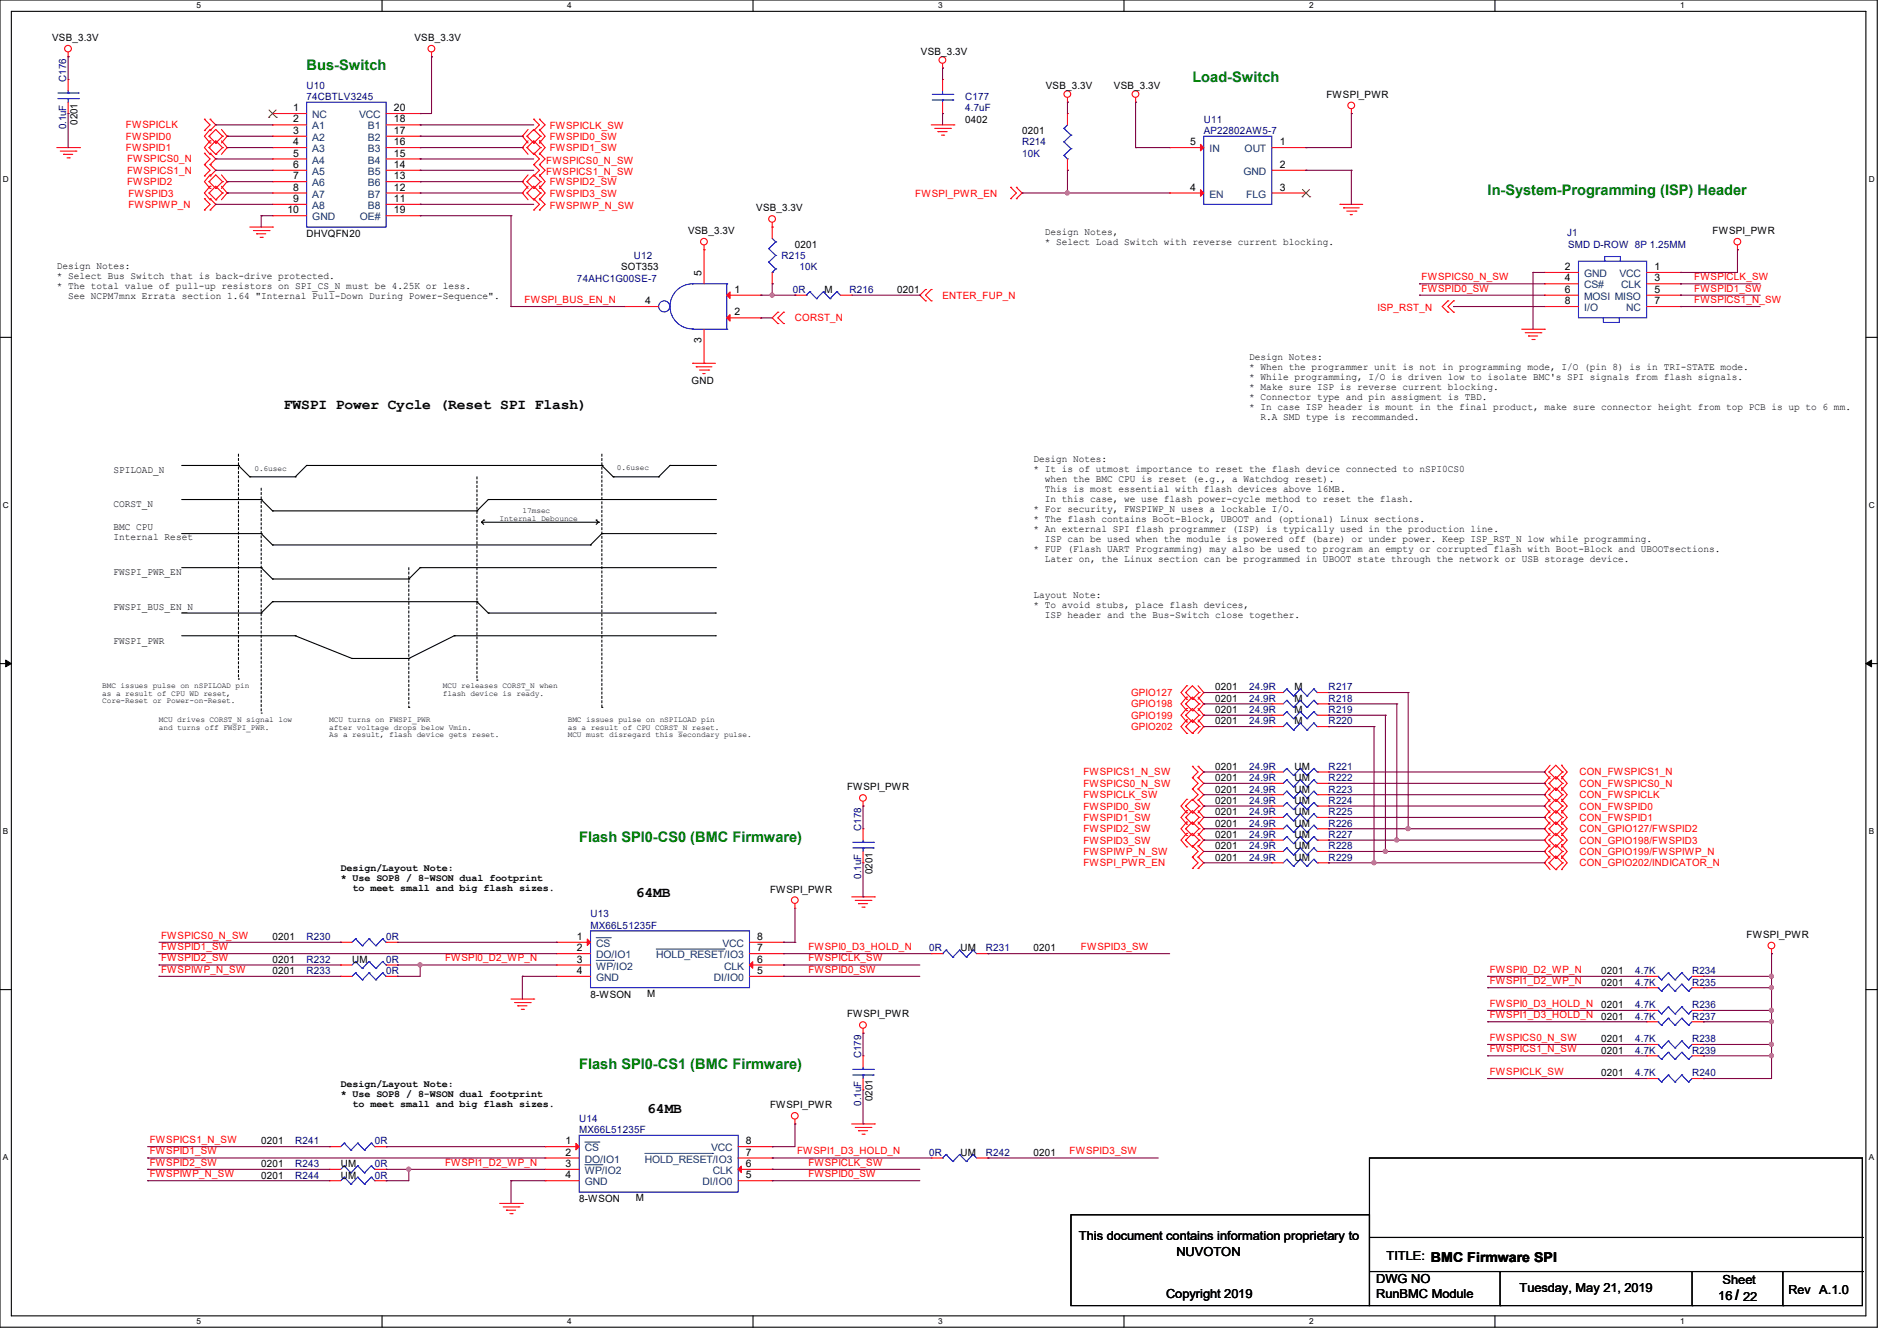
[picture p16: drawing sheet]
<svg xmlns="http://www.w3.org/2000/svg" width="297mm" height="210mm" viewBox="0 0 297 210" stroke-linecap="round" stroke-linejoin="round" font-family="sans-serif">
<defs><g id="words">
<g font-size="2.3" fill="#008000">
<text x="48" y="11">Bus-Switch</text>
<text x="186.7" y="12.8">Load-Switch</text>
<text x="232.9" y="30.6">In-System-Programming (ISP) Header</text>
<text x="90.7" y="131.9">Flash SPI0-CS0 (BMC Firmware)</text>
<text x="90.7" y="167.5">Flash SPI0-CS1 (BMC Firmware)</text>
</g>
<g font-size="2.3">
<text x="44.4" y="64.1">FWSPI Power Cycle (Reset SPI Flash)</text>
<text x="99.6" y="140.5">64MB</text>
<text x="101.3" y="174.3">64MB</text>
<text x="271.7" y="203.6">/</text>
</g>
<g font-size="1.9">
<text x="168.9" y="194.1">This document contains information proprietary to</text>
<text x="184.2" y="196.6">NUVOTON</text>
<text x="217.1" y="197.4">TITLE: BMC Firmware SPI</text>
<text x="182.6" y="203.2">Copyright 2019</text>
<text x="215.5" y="200.9">DWG NO</text>
<text x="215.5" y="203.2">RunBMC Module</text>
<text x="237.9" y="202.4">Tuesday, May 21, 2019</text>
<text x="269" y="203.6">16</text>
<text x="269.7" y="201.1">Sheet</text>
<text x="272.9" y="203.8">22</text>
<text x="280" y="202.7">Rev A.1.0</text>
</g>
<g font-size="1.6">
<text x="8.2" y="6.4">VSB_3.3V</text>
<text x="64.9" y="6.4">VSB_3.3V</text>
<text x="144.2" y="8.6">VSB_3.3V</text>
<text x="45.9" y="17.4">1</text>
<text x="61.7" y="17.4">20</text>
<text x="163.7" y="13.9">VSB_3.3V</text>
<text x="174.4" y="13.9">VSB_3.3V</text>
<text x="207.7" y="15.3">FWSPI_PWR</text>
<text x="12.1" y="19.6" transform="rotate(-90 12.1 19.6)">0201</text>
<text x="45.9" y="19.2">2</text>
<text x="45.9" y="21">3</text>
<text x="45.9" y="22.7">4</text>
<text x="61.7" y="19.2">18</text>
<text x="61.7" y="21">17</text>
<text x="61.7" y="22.7">16</text>
<text x="151.1" y="19.2">0402</text>
<text x="160" y="21">0201</text>
<text x="186.3" y="22.7">5</text>
<text x="200.4" y="22.7">1</text>
<text x="45.9" y="24.5">5</text>
<text x="45.9" y="26.3">6</text>
<text x="45.9" y="28.1">7</text>
<text x="45.9" y="29.8">8</text>
<text x="61.7" y="24.5">15</text>
<text x="61.7" y="26.3">14</text>
<text x="61.7" y="28.1">13</text>
<text x="61.7" y="29.8">12</text>
<text x="186.3" y="29.8">4</text>
<text x="200.4" y="26.3">2</text>
<text x="200.4" y="29.8">3</text>
<text x="45" y="33.4">10</text>
<text x="45.9" y="31.6">9</text>
<text x="61.7" y="31.6">11</text>
<text x="61.7" y="33.4">19</text>
<text x="118.4" y="33.1">VSB_3.3V</text>
<text x="48" y="37.2">DHVQFN20</text>
<text x="107.7" y="36.7">VSB_3.3V</text>
<text x="124.5" y="38.8">0201</text>
<text x="163.6" y="36.8">Design Notes,</text>
<text x="163.6" y="38.4">* Select Load Switch with reverse current blocking.</text>
<text x="268.1" y="36.7">FWSPI_PWR</text>
<text x="8.9" y="42.1">Design Notes:</text>
<text x="8.9" y="43.7">* Select Bus Switch that is back-drive protected.</text>
<text x="8.9" y="45.3">* The total value of pull-up resistors on SPI_CS_N must be 4.25K or less.</text>
<text x="10.7" y="46.8">See NCPM7mnx Errata section 1.64 &quot;Internal Pull-Down During Power-Sequence&quot;.</text>
<text x="97.2" y="42.3">SOT353</text>
<text x="101" y="47.6">4</text>
<text x="109.9" y="43.2" transform="rotate(-90 109.9 43.2)">5</text>
<text x="115" y="45.8">1</text>
<text x="129.1" y="45.9">M</text>
<text x="140.5" y="45.9">0201</text>
<text x="245" y="42.3">2</text>
<text x="245" y="44.1">4</text>
<text x="245" y="45.8">6</text>
<text x="245" y="47.6">8</text>
<text x="259" y="42.3">1</text>
<text x="259" y="44.1">3</text>
<text x="259" y="45.8">5</text>
<text x="259" y="47.6">7</text>
<text x="109.9" y="53.7" transform="rotate(-90 109.9 53.7)">3</text>
<text x="115" y="49.4">2</text>
<text x="195.6" y="56.3">Design Notes:</text>
<text x="195.6" y="57.9">* When the programmer unit is not in programming mode, I/O (pin 8) is in TRI-STATE mode.</text>
<text x="195.6" y="59.5">* While programming, I/O is driven low to isolate BMC's SPI signals from flash signals.</text>
<text x="108.3" y="60.1">GND</text>
<text x="195.6" y="61">* Make sure ISP is reverse current blocking.</text>
<text x="195.6" y="62.6">* Connector type and pin assigment is TBD.</text>
<text x="195.6" y="64.2">* In case ISP header is mount in the final product, make sure connector height from top PCB is up to 6 mm.</text>
<text x="197.4" y="65.7">R.A SMD type is recommanded.</text>
<text x="17.8" y="74.1">SPILOAD_N</text>
<text x="161.8" y="72.3">Design Notes:</text>
<text x="161.8" y="73.9">* It is of utmost importance to reset the flash device connected to nSPI0CS0</text>
<text x="163.6" y="75.5">when the BMC CPU is reset (e.g., a Watchdog reset).</text>
<text x="163.6" y="77">This is most essential with flash devices above 16MB.</text>
<text x="17.8" y="83">BMC CPU</text>
<text x="17.8" y="79.5">CORST_N</text>
<text x="161.8" y="80.2">* For security, FWSPIWP_N uses a lockable I/O.</text>
<text x="161.8" y="81.7">* The flash contains Boot-Block, UBOOT and (optional) Linux sections.</text>
<text x="161.8" y="83.3">* An external SPI flash programmer (ISP) is typically used in the production line.</text>
<text x="163.6" y="78.6">In this case, we use flash power-cycle method to reset the flash.</text>
<text x="17.8" y="84.6">Internal Reset</text>
<text x="161.8" y="86.4">* FUP (Flash UART Programming) may also be used to program an empty or corrupted flash with Boot-Block and UBOOTsections.</text>
<text x="163.6" y="84.9">ISP can be used when the module is powered off (bare) or under power. Keep ISP_RST_N low while programming.</text>
<text x="163.6" y="88">Later on, the Linux section can be programmed in UBOOT state through the network or USB storage device.</text>
<text x="17.8" y="90.1">FWSPI_PWR_EN</text>
<text x="17.8" y="95.5">FWSPI_BUS_EN_N</text>
<text x="161.8" y="93.7">Layout Note:</text>
<text x="161.8" y="95.2">* To avoid stubs, place flash devices,</text>
<text x="17.8" y="100.8">FWSPI_PWR</text>
<text x="163.6" y="96.8">ISP header and the Bus-Switch close together.</text>
<text x="190.2" y="111.7">0201</text>
<text x="190.2" y="113.5">0201</text>
<text x="190.2" y="108.1">0201</text>
<text x="190.2" y="109.9">0201</text>
<text x="202.7" y="111.7">M</text>
<text x="202.7" y="113.5">M</text>
<text x="202.7" y="108.1">M</text>
<text x="202.7" y="109.9">M</text>
<text x="132.6" y="123.8">FWSPI_PWR</text>
<text x="190.2" y="120.6">0201</text>
<text x="190.2" y="122.3">0201</text>
<text x="190.2" y="124.1">0201</text>
<text x="190.2" y="125.9">0201</text>
<text x="202.7" y="120.6">UM</text>
<text x="202.7" y="122.3">UM</text>
<text x="202.7" y="124.1">UM</text>
<text x="202.7" y="125.9">UM</text>
<text x="190.2" y="127.7">0201</text>
<text x="190.2" y="129.5">0201</text>
<text x="190.2" y="131.2">0201</text>
<text x="202.7" y="127.7">UM</text>
<text x="202.7" y="129.5">UM</text>
<text x="202.7" y="131.2">UM</text>
<text x="53.3" y="136.4">Design/Layout Note:</text>
<text x="53.3" y="138">* Use SOP8 / 8-WSON dual footprint</text>
<text x="136.6" y="136.9" transform="rotate(-90 136.6 136.9)">0201</text>
<text x="190.2" y="134.8">0201</text>
<text x="190.2" y="133">0201</text>
<text x="202.7" y="134.8">UM</text>
<text x="202.7" y="133">UM</text>
<text x="55.2" y="139.5">to meet small and big flash sizes.</text>
<text x="120.6" y="139.8">FWSPI_PWR</text>
<text x="42.7" y="147.2">0201</text>
<text x="90.3" y="147.2">1</text>
<text x="90.3" y="149">2</text>
<text x="118.6" y="149">7</text>
<text x="118.6" y="147.2">8</text>
<text x="150.4" y="149">UM</text>
<text x="161.8" y="149">0201</text>
<text x="273.5" y="146.9">FWSPI_PWR</text>
<text x="42.7" y="152.6">0201</text>
<text x="42.7" y="150.8">0201</text>
<text x="55.1" y="150.8">UM</text>
<text x="90.3" y="150.8">3</text>
<text x="90.3" y="152.5">4</text>
<text x="118.6" y="152.5">5</text>
<text x="118.6" y="150.8">6</text>
<text x="250.7" y="154.3">0201</text>
<text x="250.7" y="152.6">0201</text>
<text x="92.5" y="156.3">8-WSON</text>
<text x="101.3" y="156.1">M</text>
<text x="132.6" y="159.3">FWSPI_PWR</text>
<text x="250.7" y="159.7">0201</text>
<text x="250.7" y="157.9">0201</text>
<text x="250.7" y="165">0201</text>
<text x="250.7" y="163.2">0201</text>
<text x="53.3" y="170.2">Design/Layout Note:</text>
<text x="53.3" y="171.7">* Use SOP8 / 8-WSON dual footprint</text>
<text x="55.2" y="173.3">to meet small and big flash sizes.</text>
<text x="120.6" y="173.6">FWSPI_PWR</text>
<text x="136.6" y="172.5" transform="rotate(-90 136.6 172.5)">0201</text>
<text x="250.7" y="168.6">0201</text>
<text x="40.9" y="179.2">0201</text>
<text x="88.6" y="179.2">1</text>
<text x="116.8" y="179.2">8</text>
<text x="40.9" y="182.8">0201</text>
<text x="40.9" y="184.6">0201</text>
<text x="53.3" y="182.8">UM</text>
<text x="53.3" y="184.6">UM</text>
<text x="88.6" y="181">2</text>
<text x="88.6" y="182.8">3</text>
<text x="88.6" y="184.5">4</text>
<text x="116.8" y="184.5">5</text>
<text x="116.8" y="182.8">6</text>
<text x="116.8" y="181">7</text>
<text x="150.4" y="181">UM</text>
<text x="161.8" y="181">0201</text>
<text x="90.7" y="188.3">8-WSON</text>
<text x="99.6" y="188.1">M</text>
</g>
<g font-size="1.6" fill="#000080">
<text x="10.4" y="12.8" transform="rotate(-90 10.4 12.8)">C176</text>
<text x="48" y="13.9">U10</text>
<text x="48" y="15.7">74CBTLV3245</text>
<text x="151.1" y="15.7">C177</text>
<text x="151.1" y="17.4">4.7uF</text>
<text x="10.4" y="20.3" transform="rotate(-90 10.4 20.3)">0.1uF</text>
<text x="160" y="22.8">R214</text>
<text x="188.5" y="19.2">U11</text>
<text x="188.5" y="21">AP22802AW5-7</text>
<text x="160" y="24.6">10K</text>
<text x="99.2" y="40.6">U12</text>
<text x="122.3" y="40.6">R215</text>
<text x="245.4" y="37">J1</text>
<text x="245.5" y="38.8">SMD D-ROW 8P 1.25MM</text>
<text x="90.3" y="44.1">74AHC1G00SE-7</text>
<text x="124.1" y="45.9">0R</text>
<text x="125.2" y="42.3">10K</text>
<text x="133" y="45.9">R216</text>
<text x="195.6" y="111.7">24.9R</text>
<text x="195.6" y="113.5">24.9R</text>
<text x="195.6" y="108.1">24.9R</text>
<text x="195.6" y="109.9">24.9R</text>
<text x="208" y="111.7">R219</text>
<text x="208" y="113.5">R220</text>
<text x="208" y="108.1">R217</text>
<text x="208" y="109.9">R218</text>
<text x="195.6" y="120.6">24.9R</text>
<text x="195.6" y="122.3">24.9R</text>
<text x="195.6" y="124.1">24.9R</text>
<text x="195.6" y="125.9">24.9R</text>
<text x="208" y="120.6">R221</text>
<text x="208" y="122.3">R222</text>
<text x="208" y="124.1">R223</text>
<text x="208" y="125.9">R224</text>
<text x="134.8" y="130.1" transform="rotate(-90 134.8 130.1)">C178</text>
<text x="195.6" y="127.7">24.9R</text>
<text x="195.6" y="129.5">24.9R</text>
<text x="195.6" y="131.2">24.9R</text>
<text x="208" y="127.7">R225</text>
<text x="208" y="129.5">R226</text>
<text x="208" y="131.2">R227</text>
<text x="134.8" y="137.6" transform="rotate(-90 134.8 137.6)">0.1uF</text>
<text x="195.6" y="134.8">24.9R</text>
<text x="195.6" y="133">24.9R</text>
<text x="208" y="134.8">R229</text>
<text x="208" y="133">R228</text>
<text x="92.5" y="143.7">U13</text>
<text x="48" y="147.2">R230</text>
<text x="60.5" y="147.2">0R</text>
<text x="92.5" y="145.5">MX66L51235F</text>
<text x="145.5" y="149">0R</text>
<text x="154.3" y="149">R231</text>
<text x="48" y="152.6">R233</text>
<text x="48" y="150.8">R232</text>
<text x="60.5" y="152.6">0R</text>
<text x="60.5" y="150.8">0R</text>
<text x="256" y="154.3">4.7K</text>
<text x="256" y="152.6">4.7K</text>
<text x="264.9" y="154.3">R235</text>
<text x="264.9" y="152.6">R234</text>
<text x="256" y="159.7">4.7K</text>
<text x="256" y="157.9">4.7K</text>
<text x="264.9" y="159.7">R237</text>
<text x="264.9" y="157.9">R236</text>
<text x="134.8" y="165.7" transform="rotate(-90 134.8 165.7)">C179</text>
<text x="256" y="165">4.7K</text>
<text x="256" y="163.2">4.7K</text>
<text x="264.9" y="165">R239</text>
<text x="264.9" y="163.2">R238</text>
<text x="134.8" y="173.2" transform="rotate(-90 134.8 173.2)">0.1uF</text>
<text x="256" y="168.6">4.7K</text>
<text x="264.9" y="168.6">R240</text>
<text x="46.2" y="179.2">R241</text>
<text x="58.7" y="179.2">0R</text>
<text x="90.7" y="175.7">U14</text>
<text x="90.7" y="177.5">MX66L51235F</text>
<text x="46.2" y="182.8">R243</text>
<text x="46.2" y="184.6">R244</text>
<text x="58.7" y="182.8">0R</text>
<text x="58.7" y="184.6">0R</text>
<text x="145.5" y="181">0R</text>
<text x="154.3" y="181">R242</text>
</g>
<g font-size="1.6" fill="#f00">
<text x="19.7" y="21.9">FWSPID0</text>
<text x="19.7" y="23.7">FWSPID1</text>
<text x="19.7" y="20.1">FWSPICLK</text>
<text x="86.1" y="20.3">FWSPICLK_SW</text>
<text x="86.1" y="21.9">FWSPID0_SW</text>
<text x="86.1" y="23.7">FWSPID1_SW</text>
<text x="19.9" y="29">FWSPID2</text>
<text x="19.9" y="25.4">FWSPICS0_N</text>
<text x="19.9" y="27.2">FWSPICS1_N</text>
<text x="85.5" y="25.6">FWSPICS0_N_SW</text>
<text x="85.5" y="27.4">FWSPICS1_N_SW</text>
<text x="86.1" y="29">FWSPID2_SW</text>
<text x="20.1" y="32.6">FWSPIWP_N</text>
<text x="20.1" y="30.8">FWSPID3</text>
<text x="86.1" y="30.8">FWSPID3_SW</text>
<text x="86.1" y="32.7">FWSPIWP_N_SW</text>
<text x="143.3" y="30.8">FWSPI_PWR_EN</text>
<text x="82.1" y="47.5">FWSPI_BUS_EN_N</text>
<text x="147.6" y="46.8">ENTER_FUP_N</text>
<text x="222.6" y="43.9">FWSPICS0_N_SW</text>
<text x="222.6" y="45.7">FWSPID0_SW</text>
<text x="265.3" y="45.7">FWSPID1_SW</text>
<text x="265.3" y="43.9">FWSPICLK_SW</text>
<text x="265.3" y="47.5">FWSPICS1_N_SW</text>
<text x="124.5" y="50.3">CORST_N</text>
<text x="215.7" y="48.7">ISP_RST_N</text>
<text x="177.1" y="109">GPIO127</text>
<text x="177.1" y="112.6">GPIO199</text>
<text x="177.1" y="110.8">GPIO198</text>
<text x="177.1" y="114.3">GPIO202</text>
<text x="169.6" y="123.2">FWSPICS0_N_SW</text>
<text x="169.6" y="121.5">FWSPICS1_N_SW</text>
<text x="169.6" y="125">FWSPICLK_SW</text>
<text x="247.3" y="125">CON_FWSPICLK</text>
<text x="247.3" y="123.2">CON_FWSPICS0_N</text>
<text x="247.3" y="121.5">CON_FWSPICS1_N</text>
<text x="169.6" y="128.6">FWSPID1_SW</text>
<text x="169.6" y="126.8">FWSPID0_SW</text>
<text x="169.6" y="130.3">FWSPID2_SW</text>
<text x="247.3" y="130.3">CON_GPIO127/FWSPID2</text>
<text x="247.3" y="128.6">CON_FWSPID1</text>
<text x="247.3" y="126.8">CON_FWSPID0</text>
<text x="169.6" y="132.1">FWSPID3_SW</text>
<text x="169.6" y="133.9">FWSPIWP_N_SW</text>
<text x="169.6" y="135.7">FWSPI_PWR_EN</text>
<text x="247.3" y="133.9">CON_GPIO199/FWSPIWP_N</text>
<text x="247.3" y="132.1">CON_GPIO198/FWSPID3</text>
<text x="247.3" y="135.7">CON_GPIO202/INDICATOR_N</text>
<text x="25.2" y="147">FWSPICS0_N_SW</text>
<text x="25.2" y="148.8">FWSPID1_SW</text>
<text x="126.6" y="148.8">FWSPI0_D3_HOLD_N</text>
<text x="169.2" y="148.8">FWSPID3_SW</text>
<text x="25.2" y="150.6">FWSPID2_SW</text>
<text x="25.2" y="152.4">FWSPIWP_N_SW</text>
<text x="69.7" y="150.6">FWSPI0_D2_WP_N</text>
<text x="126.6" y="152.4">FWSPID0_SW</text>
<text x="126.6" y="150.6">FWSPICLK_SW</text>
<text x="233.3" y="154.1">FWSPI1_D2_WP_N</text>
<text x="233.3" y="152.4">FWSPI0_D2_WP_N</text>
<text x="233.3" y="159.5">FWSPI1_D3_HOLD_N</text>
<text x="233.3" y="157.7">FWSPI0_D3_HOLD_N</text>
<text x="233.3" y="163">FWSPICS0_N_SW</text>
<text x="233.3" y="164.8">FWSPICS1_N_SW</text>
<text x="233.3" y="168.4">FWSPICLK_SW</text>
<text x="23.5" y="179">FWSPICS1_N_SW</text>
<text x="23.5" y="180.8">FWSPID1_SW</text>
<text x="23.5" y="182.6">FWSPID2_SW</text>
<text x="23.5" y="184.4">FWSPIWP_N_SW</text>
<text x="69.7" y="182.6">FWSPI1_D2_WP_N</text>
<text x="124.8" y="180.8">FWSPI1_D3_HOLD_N</text>
<text x="126.6" y="184.4">FWSPID0_SW</text>
<text x="126.6" y="182.6">FWSPICLK_SW</text>
<text x="167.5" y="180.8">FWSPID3_SW</text>
</g>
<g font-size="1.6" fill="#004080">
<text x="48.9" y="18.5">NC</text>
<text x="48.9" y="20.3">A1</text>
<text x="48.9" y="22.1">A2</text>
<text x="48.9" y="23.8">A3</text>
<text x="56.2" y="18.5">VCC</text>
<text x="57.6" y="20.3">B1</text>
<text x="57.6" y="22.1">B2</text>
<text x="57.6" y="23.8">B3</text>
<text x="189.4" y="23.8">IN</text>
<text x="194.9" y="23.8">OUT</text>
<text x="48.9" y="25.6">A4</text>
<text x="48.9" y="27.4">A5</text>
<text x="48.9" y="29.2">A6</text>
<text x="57.6" y="25.6">B4</text>
<text x="57.6" y="27.4">B5</text>
<text x="57.6" y="29.2">B6</text>
<text x="194.7" y="27.4">GND</text>
<text x="48.9" y="30.9">A7</text>
<text x="48.9" y="32.7">A8</text>
<text x="48.9" y="34.5">GND</text>
<text x="56.3" y="34.5">OE#</text>
<text x="57.6" y="30.9">B7</text>
<text x="57.6" y="32.7">B8</text>
<text x="189.4" y="30.9">EN</text>
<text x="195.1" y="30.9">FLG</text>
<text x="248" y="43.4">GND</text>
<text x="248" y="45.2">CS#</text>
<text x="248" y="46.9">MOSI MISO</text>
<text x="253.6" y="43.4">VCC</text>
<text x="253.8" y="45.2">CLK</text>
<text x="248" y="48.7">I/O</text>
<text x="254.6" y="48.7">NC</text>
<text x="93.3" y="148.3">CS</text>
<text x="113.1" y="148.3">VCC</text>
<text x="93.3" y="150.1">DO/IO1</text>
<text x="93.3" y="151.9">WP/IO2</text>
<text x="93.3" y="153.6">GND</text>
<text x="102.7" y="150.1">HOLD_RESET/IO3</text>
<text x="111.8" y="153.6">DI/IO0</text>
<text x="113.4" y="151.9">CLK</text>
<text x="91.6" y="180.3">CS</text>
<text x="91.6" y="182.1">DO/IO1</text>
<text x="91.6" y="183.9">WP/IO2</text>
<text x="91.6" y="185.6">GND</text>
<text x="101" y="182.1">HOLD_RESET/IO3</text>
<text x="110" y="185.6">DI/IO0</text>
<text x="111.3" y="180.3">VCC</text>
<text x="111.6" y="183.9">CLK</text>
</g>
<g font-size="1.3">
<text x="30.8" y="1.3">5</text>
<text x="88.8" y="1.3">4</text>
<text x="146.9" y="1.3">3</text>
<text x="205" y="1.3">2</text>
<text x="263.1" y="1.3">1</text>
<text x=".5" y="28.4">D</text>
<text x="292.6" y="28.4">D</text>
<text x=".5" y="79.5">C</text>
<text x="292.6" y="79.5">C</text>
<text x=".5" y="130.6">B</text>
<text x="292.6" y="130.6">B</text>
<text x=".5" y="181.7">A</text>
<text x="292.6" y="181.7">A</text>
<text x="30.8" y="207.4">5</text>
<text x="88.8" y="207.4">4</text>
<text x="146.9" y="207.4">3</text>
<text x="205" y="207.4">2</text>
<text x="263.1" y="207.4">1</text>
</g>
<g font-size="1.2">
<text x="39.8" y="73.7">0.6usec</text>
<text x="96.6" y="73.6">0.6usec</text>
<text x="78.2" y="81.5">Internal Debounce</text>
<text x="81.8" y="80.3">17msec</text>
<text x="16" y="107.7">BMC issues pulse on nSPILOAD pin</text>
<text x="69.3" y="107.7">MCU releases CORST_N when</text>
<text x="16" y="108.9">as a result of CPU WD reset,</text>
<text x="16" y="110.2">Core-Reset or Power-on-Reset.</text>
<text x="24.9" y="113">MCU drives CORST_N signal low</text>
<text x="51.6" y="113">MCU turns on FWSPI_PWR</text>
<text x="69.3" y="108.9">flash device is ready.</text>
<text x="88.9" y="113">BMC issues pulse on nSPILOAD pin</text>
<text x="24.9" y="114.3">and turns off FWSPI_PWR.</text>
<text x="51.6" y="114.3">after voltage drops below Vmin.</text>
<text x="51.6" y="115.5">As a result, flash device gets reset.</text>
<text x="88.9" y="114.3">as a result of CPU CORST_N reset.</text>
<text x="88.9" y="115.5">MCU must disregard this secondary pulse.</text>
</g>
</g></defs>
<path d="M0 0h293.9v207.9h-293.9zM1.8 1.8h290.3v204.3h-290.3z" fill="none" stroke="#000" stroke-width=".17"/>
<g fill="#fff">
<path d="M30.8 .2h.7v1.4h-.7z"/>
<path d="M30.8 206.2h.7v1.4h-.7z"/>
</g>
<path d="M59.8 0v1.8M59.8 206.1v1.8" fill="none" stroke="#000" stroke-width=".17"/>
<g fill="#fff">
<path d="M88.8 .2h.7v1.4h-.7z"/>
<path d="M88.8 206.2h.7v1.4h-.7z"/>
</g>
<path d="M117.9 0v1.8M117.9 206.1v1.8" fill="none" stroke="#000" stroke-width=".17"/>
<g fill="#fff">
<path d="M146.9 .2h.7v1.4h-.7z"/>
<path d="M146.9 206.2h.7v1.4h-.7z"/>
</g>
<path d="M176 0v1.8M176 206.1v1.8" fill="none" stroke="#000" stroke-width=".17"/>
<g fill="#fff">
<path d="M205 .2h.7v1.4h-.7z"/>
<path d="M205 206.2h.7v1.4h-.7z"/>
</g>
<path d="M234.1 0v1.8M234.1 206.1v1.8" fill="none" stroke="#000" stroke-width=".17"/>
<g fill="#fff">
<path d="M263.1 .2h.6v1.4h-.6z"/>
<path d="M263.1 206.2h.6v1.4h-.6z"/>
<path d="M.5 27.3h.9v1.4h-.9z"/>
<path d="M292.6 27.3h.9v1.4h-.9z"/>
<path d="M.5 78.4h.9v1.4h-.9z"/>
<path d="M292.6 78.4h.9v1.4h-.9z"/>
</g>
<path d="M0 52.8h1.8M292.1 52.8h1.8" fill="none" stroke="#000" stroke-width=".17"/>
<g fill="#fff">
<path d="M.5 129.5h.8v1.4h-.8z"/>
<path d="M292.6 129.5h.8v1.4h-.8z"/>
</g>
<path d="M0 103.9h1.8M292.1 103.9h1.8" fill="none" stroke="#000" stroke-width=".17"/>
<path d="M.9 103.4l.9 .5-.9 .5zM292.1 103.9l.9-.5v1z" fill="#000" stroke="#000" stroke-width=".16"/>
<g fill="#fff">
<path d="M.5 180.5h.8v1.4h-.8z"/>
<path d="M292.6 180.5h.8v1.4h-.8z"/>
</g>
<g fill="none" stroke="#000" stroke-width=".17">
<path d="M28.4 72.9h8.9M28.4 78.2h12.5M37.3 72.9h.1M37.3 72.9l1.8 1.8M39.1 74.7h.1M39.1 74.7h7.1M40.9 78.2h.1M40.9 78.2l1.8 1.8M46.2 74.7h.1M48 72.9h.1M48 72.9h46.2M48 72.9l-1.8 1.8"/>
<path d="M76.5 78.2h.1M76.5 78.2h35.5M76.5 78.2l-1.8 1.8M94.2 72.9h.1M94.2 72.9l1.8 1.8M96 74.7h.1M96 74.7h7.1M103.1 74.7h.1M104.9 72.9h.1M104.9 72.9l-1.8 1.8M104.9 72.9h7.1M112 72.9h.1"/>
<path d="M112 78.2h.1M28.4 83.6h12.5M28.4 88.9h12.5M28.4 99.6h17.8M28.4 96h12.5M40.9 83.6h.1M40.9 88.9h.1M40.9 96h.1M40.9 83.6l1.8 1.7M40.9 88.9l1.8 1.8M42.7 85.3h.1M42.7 80h.1"/>
<path d="M42.7 94.2h.1M42.7 90.7h.1M42.7 85.3h49.8M42.7 90.7h21.3M42.7 94.2h32M42.7 80h32M42.7 94.2l-1.8 1.8M46.2 99.6h.1M46.2 99.6l8.9 3.5M64 90.7h.1M65.8 88.9h.1M65.8 88.9h46.2"/>
<path d="M65.8 88.9l-1.8 1.8M71.1 99.6h.1M71.1 99.6h40.9M71.1 99.6l-7.1 3.5M74.7 94.2h.1M74.7 80h.1M74.7 94.2l1.8 1.8M75.4 81.8h.1M75.4 81.8l.3 .3M75.4 81.8h18.3M75.7 81.4h.1M75.7 81.4l-.3 .4"/>
<path d="M76.5 96h.1M76.5 96h35.5M92.5 85.3h.1M93.3 81.4h.1M93.3 81.4l.4 .4M93.7 81.8h.1M93.7 81.8l-.4 .3M94.2 83.6h.1M94.2 83.6l-1.7 1.7M94.2 83.6h17.8M112 83.6h.1M112 88.9h.1"/>
<path d="M112 99.6h.1M112 96h.1M55.1 103.1h.1M55.1 103.1h8.9M64 103.1h.1M0 155h1.8M292.1 155h1.8M167.7 190.2h46.7v14.3h-46.7zM214.4 181.4h77.2v23.1h-77.2zM214.4 199.1h77.2M214.4 193.8h77.2M234.9 199.1v5.4"/>
<path d="M264.9 199.1v5.4M279.1 199.1v5.4M291.6 199.1h.1M291.6 193.8h.1M234.9 204.5h.1M264.9 204.5h.1M279.1 204.5h.1"/>
</g>
<path d="M37.3 71.1v35.2M40.9 76.5v35.2M74.7 74.7v31.8M94.2 71.1v39.7M64 88.9v21.9M37.3 106.3h.1M40.9 111.7h.1M64 110.8h.1M74.7 106.5h.1M94.2 110.8h.1" fill="none" stroke="#000" stroke-width=".17" stroke-dasharray=".3 .3"/>
<g fill="none" stroke="#f00" stroke-width=".17">
<path d="M10.7 8.9h.1M10.7 12.4h.1M10.7 17.8h.1M10.7 8.2v.7M10.7 12.4v1.8M10.7 16v1.8M32 18.7h.1M32 18.7l.9 .9-.9 .8M32.9 18.7h.1M32.9 18.7l.9 .9-.9 .8M42.7 17.8h.1M42.7 19.6h.1"/>
<path d="M42.7 19.6h5.3M42.7 17.8h5.3M60.5 19.6h5.3M60.5 17.8h5.3M65.8 17.8h.1M65.8 19.6h.1M67.6 8.9h.1M67.6 8.2v.7M83.6 18.7h.1M83.6 18.7l.9 .9-.9 .8M84.5 18.7h.1M84.5 18.7l.8 .9-.8 .8"/>
<path d="M145.8 19.6h3.6M147.6 10.7h.1M147.6 17.8h.1M147.6 12.4h.1M147.6 9.9v.8M147.6 12.4v1.8M147.6 16v1.8M149.4 19.6h.1M167.1 16h.1M167.1 17.8h.1M167.1 15.3v.7M167.1 17.8v1.8"/>
<path d="M177.8 16h.1M177.8 15.3v.7M211.6 17.8h.1M211.6 17.1v.7M8.9 23.1h3.5M9.4 23.7h2.5M9.9 24.2h.1M9.9 24.2h1.5M10.5 24.7h.3M10.8 24.7h.1M11.9 23.7h.1M12.4 23.1h.1"/>
<path d="M32 32.9h.1M32 31.1h.1M32 20.4h.1M32 25.8h.1M32 24h.1M32 27.6h.1M32 31.1l.9 .9-.9 .9M32 24l.9 .9-.9 .9M32 25.8l.9 .9-.9 .9M32.7 21.3h.1M32.7 23.1h.1M32.7 28.4h.1"/>
<path d="M32.7 30.2h.1M32.7 21.3l1.1-1 1 1M32.7 21.3l1.1 1.1M32.7 23.1l1.1-1 1 1M32.7 23.1l1.1 1.1M32.7 28.4l1.1-1 1 1M32.7 28.4l1.1 1.1M32.7 30.2l1.1-1 1 1M32.7 30.2l1.1 1.1M32.9 31.1h.1M32.9 32.9h.1M32.9 20.3h.1"/>
<path d="M32.9 22.4h.1M32.9 22.1h.1M32.9 24.2h.1M32.9 27.4h.1M32.9 29.5h.1M32.9 29.2h.1M32.9 31.3h.1M32.9 20.4h.1M32.9 24h.1M32.9 25.8h.1M32.9 27.6h.1M32.9 31.1l.9 .9-.9 .9"/>
<path d="M32.9 20.3l-.9 1 .9 1.1M32.9 22.1l-.9 1 .9 1.1M32.9 27.4l-.9 1 .9 1.1M32.9 29.2l-.9 1 .9 1.1M32.9 24l.9 .9-.9 .9M32.9 25.8l.9 .9-.9 .9M33.8 22.4h.1M33.8 24.2h.1M33.8 29.5h.1M33.8 31.3h.1M34.7 20.3l.9 1M34.7 22.1l.9 1"/>
<path d="M34.7 27.4l.9 1M34.7 29.2l.9 1M34.8 21.3h.1M34.8 23.1h.1M34.8 28.4h.1M34.8 30.2h.1M34.8 21.3l-1 1.1M34.8 23.1l-1 1.1M34.8 28.4l-1 1.1M34.8 30.2l-1 1.1M35.6 21.3h.1M35.6 23.1h.1"/>
<path d="M35.6 28.4h.1M35.6 30.2h.1M35.6 21.3l-.9 1.1M35.6 23.1l-.9 1.1M35.6 28.4l-.9 1.1M35.6 30.2l-.9 1.1M39.1 35.6h3.6M39.7 36.1h2.4M40.2 36.6h.1M40.2 36.6h1.4M40.7 37.2h.4M41.1 37.2h.1"/>
<path d="M42.1 36.1h.1M42.7 35.6h.1M42.7 21.3h.1M42.7 23.1h.1M42.7 24.9h.1M42.7 26.7h.1M42.7 28.4h.1M42.7 30.2h.1M42.7 32h.1M42.7 33.8h.1M42.7 23.1h5.3M42.7 32h5.3"/>
<path d="M42.7 21.3h5.3M42.7 24.9h5.3M42.7 26.7h5.3M42.7 28.4h5.3M42.7 30.2h5.3M42.7 33.8h5.3M60.5 23.1h5.3M60.5 32h5.3M60.5 21.3h5.3M60.5 24.9h5.3M60.5 26.7h5.3M60.5 28.4h5.3"/>
<path d="M60.5 30.2h5.3M60.5 33.8h5.3M65.8 21.3h.1M65.8 23.1h.1M65.8 24.9h.1M65.8 26.7h.1M65.8 28.4h.1M65.8 30.2h.1M65.8 32h.1M65.8 33.8h.1M81.8 21.3h.1M81.8 23.1h.1"/>
<path d="M81.8 28.4h.1M81.8 30.2h.1M81.8 21.3l.9 1.1M81.8 23.1l.9 1.1M81.8 28.4l.9 1.1M81.8 30.2l.9 1.1M82.5 21.3h.1M82.5 23.1h.1M82.5 28.4h.1M82.5 30.2h.1M82.5 21.3l1.1-1 1 1M82.5 21.3l1.1 1.1"/>
<path d="M82.5 23.1l1.1-1 1 1M82.5 23.1l1.1 1.1M82.5 28.4l1.1-1 1 1M82.5 28.4l1.1 1.1M82.5 30.2l1.1-1 1 1M82.5 30.2l1.1 1.1M82.7 20.3l-.9 1M82.7 22.1l-.9 1M82.7 27.4l-.9 1M82.7 29.2l-.9 1M83.6 20.4h.1M83.6 24h.1"/>
<path d="M83.6 25.8h.1M83.6 22.4h.1M83.6 24.2h.1M83.6 29.5h.1M83.6 31.3h.1M83.6 27.6h.1M83.6 31.1h.1M83.6 32.9h.1M83.6 24l.9 .9-.9 .9M83.6 25.8l.9 .9-.9 .9M83.6 31.1l.9 .9-.9 .9M84.5 20.4h.1"/>
<path d="M84.5 24h.1M84.5 25.8h.1M84.5 20.3h.1M84.5 22.4h.1M84.5 22.1h.1M84.5 24.2h.1M84.5 27.4h.1M84.5 29.5h.1M84.5 29.2h.1M84.5 31.3h.1M84.5 27.6h.1M84.5 31.1h.1"/>
<path d="M84.5 32.9h.1M84.5 24l.8 .9-.8 .9M84.5 20.3l.8 1-.8 1.1M84.5 22.1l.8 1-.8 1.1M84.5 27.4l.8 1-.8 1.1M84.5 29.2l.8 1-.8 1.1M84.5 25.8l.8 .9-.8 .9M84.5 31.1l.8 .9-.8 .9M84.6 21.3h.1M84.6 23.1h.1M84.6 28.4h.1M84.6 30.2h.1"/>
<path d="M84.6 21.3l-1 1.1M84.6 23.1l-1 1.1M84.6 28.4l-1 1.1M84.6 30.2l-1 1.1M110.2 39.1h.1M110.2 38.4v6M120.9 35.6h.1M120.9 34.8v2.5M146.3 20.1h2.5M146.9 20.6h.1M146.9 20.6h1.4M147.4 21.2h.3"/>
<path d="M147.7 21.2h.1M148.8 20.1h.1M158.2 31.1h.1M158.2 29.3h.1M158.2 29.3l.9 .9-.9 .9M159.1 29.3h.1M159.1 31.1h.1M159.1 29.3l.9 .9-.9 .9M167.1 26.7h.1M167.1 24.9v1.8M183.1 30.2h.1M183.1 23.1h.1"/>
<path d="M183.1 23.1h5.4M183.1 30.2h5.4M199.1 23.1h5.4M199.1 26.7h5.4M199.1 30.2h5.4M204.5 23.1h.1M204.5 26.7h.1M204.5 30.2h.1M209.8 32h.1M209.8 32h3.6M210.4 32.6h.1M210.4 32.6h2.4"/>
<path d="M210.9 33.1h1.4M211.4 33.6h.1M211.4 33.6h.4M212.3 33.1h.1M272 39.1h.1M272 38.4v.7M97.8 48h.1M97.8 48h5.3M108.5 56.9h.1M108.5 56.9h3.5M109 57.4h.1M109 57.4h2.5"/>
<path d="M109.5 58h1.5M110.1 58.5h.1M110.1 58.5h.3M110.2 56.9h.1M110.2 51.6v5.3M111 58h.1M113.8 46.2h5.3M113.8 49.8h5.3M119.1 46.2h.1M119.1 49.8h.1M120.9 44.4h.1M120.9 42.7v1.7"/>
<path d="M121.8 48.9h.1M121.8 50.7h.1M121.8 48.9l-.9 .9 .9 .9M122.7 50.7h.1M122.7 48.9h.1M122.7 48.9l-.9 .9 .9 .9M124.5 46.2h.1M124.5 46.2h1.7M131.6 46.2h1.7M133.3 46.2h.1M144.9 45.3h.1M144.9 47.1h.1"/>
<path d="M144.9 45.3l-.9 .9 .9 .9M145.8 47.1h.1M145.8 45.3h.1M145.8 45.3l-.9 .9 .9 .9M226.7 47.1h.1M226.7 48.9h.1M226.7 47.1l-.9 .9 .9 .9M227.6 47.1h.1M227.6 48.9h.1M227.6 47.1l-.9 .9 .9 .9M238.3 51.6h3.5M238.8 52.1h2.5"/>
<path d="M239.3 52.6h.1M239.3 52.6h1.4M239.9 53.2h.3M240.2 53.2h.1M241.3 52.1h.1M241.8 51.6h.1M241.8 42.7h.1M241.8 44.4h.1M241.8 46.2h.1M241.8 48h.1M241.8 42.7h5.3M241.8 44.4h5.3"/>
<path d="M241.8 46.2h5.3M241.8 48h5.3M257.8 42.7h5.3M257.8 44.4h5.3M257.8 46.2h5.3M257.8 48h5.3M263.1 42.7h.1M263.1 44.4h.1M263.1 46.2h.1M263.1 48h.1M185.6 113.8h.1M185.6 108.5h.1"/>
<path d="M185.6 112h.1M185.6 110.2h.1M185.6 113.8l1.1-1.1 1 1.1M185.6 113.8l1.1 1.1M185.6 108.5l1.1-1.1 1 1.1M185.6 108.5l1.1 1M185.6 112l1.1-1 1 1M185.6 112l1.1 1.1M185.6 110.2l1.1-1 1 1M185.6 110.2l1.1 1.1M185.8 112.7h.1M185.8 114.9h.1"/>
<path d="M185.8 107.4h.1M185.8 109.5h.1M185.8 111h.1M185.8 113.1h.1M185.8 109.2h.1M185.8 111.3h.1M185.8 112.7l-.9 1.1 .9 1.1M185.8 107.4l-.9 1.1 .9 1M185.8 111l-.9 1 .9 1.1M185.8 109.2l-.9 1 .9 1.1M186.7 114.9h.1M186.7 109.5h.1"/>
<path d="M186.7 113.1h.1M186.7 111.3h.1M187.6 112.7l.9 1.1M187.6 107.4l.9 1.1M187.6 111l.9 1M187.6 109.2l.9 1M187.7 113.8h.1M187.7 108.5h.1M187.7 112h.1M187.7 110.2h.1M187.7 113.8l-1 1.1M187.7 108.5l-1 1"/>
<path d="M187.7 112l-1 1.1M187.7 110.2l-1 1.1M188.5 113.8h.1M188.5 108.5h.1M188.5 112h.1M188.5 110.2h.1M188.5 113.8l-.9 1.1M188.5 108.5l-.9 1M188.5 112l-.9 1.1M188.5 110.2l-.9 1.1M199.1 112h.1M199.1 113.8h.1"/>
<path d="M199.1 108.5h.1M199.1 110.2h.1M199.1 112h1.8M199.1 113.8h1.8M199.1 108.5h1.8M199.1 110.2h1.8M206.2 112h1.8M206.2 113.8h1.8M206.2 108.5h1.8M206.2 110.2h1.8M208 112h.1M208 113.8h.1"/>
<path d="M208 108.5h.1M208 110.2h.1M242.7 119.8l-.9 1.1M244.5 119.8h.1M244.5 119.8l.9 1.1-.9 1.1M135.1 126.2h.1M135.1 129.8h.1M135.1 135.1h.1M135.1 125.5v.7M135.1 129.8v1.8M135.1 133.3v1.8M185.6 128h.1"/>
<path d="M185.6 126.2h.1M185.6 131.6h.1M185.6 129.8h.1M185.6 128l1.1-1 1 1M185.6 128l1.1 1.1M185.6 126.2l1.1-1 1 1M185.6 126.2l1.1 1.1M185.6 131.6l1.1-1.1 1 1.1M185.6 131.6l1.1 1M185.6 129.8l1.1-1.1 1 1.1M185.6 129.8l1.1 1.1M185.8 127h.1"/>
<path d="M185.8 129.1h.1M185.8 125.2h.1M185.8 127.3h.1M185.8 130.5h.1M185.8 132.6h.1M185.8 128.7h.1M185.8 130.9h.1M185.8 127l-.9 1 .9 1.1M185.8 125.2l-.9 1 .9 1.1M185.8 130.5l-.9 1.1 .9 1M185.8 128.7l-.9 1.1 .9 1.1M186.7 129.1h.1"/>
<path d="M186.7 127.3h.1M186.7 123.6h.1M186.7 121.8h.1M186.7 120h.1M186.7 132.6h.1M186.7 130.9h.1M186.7 134.2h.1M186.7 132.5h.1M186.7 125.3h.1M186.7 136h.1M186.7 121.8l.9 .9-.9 .9M186.7 120l.9 .9-.9 .9"/>
<path d="M186.7 132.5l.9 .8-.9 .9M186.7 123.6l.9 .9-.9 .8M186.7 134.2l.9 .9-.9 .9M187.6 121.8h.1M187.6 123.6h.1M187.6 120h.1M187.6 132.5h.1M187.6 134.2h.1M187.6 125.3h.1M187.6 136h.1M187.6 127l.9 1M187.6 125.2l.9 1"/>
<path d="M187.6 121.8l.9 .9-.9 .9M187.6 120l.9 .9-.9 .9M187.6 130.5l.9 1.1M187.6 128.7l.9 1.1M187.6 132.5l.9 .8-.9 .9M187.6 123.6l.9 .9-.9 .8M187.6 134.2l.9 .9-.9 .9M187.7 128h.1M187.7 126.2h.1M187.7 131.6h.1M187.7 129.8h.1M187.7 128l-1 1.1"/>
<path d="M187.7 126.2l-1 1.1M187.7 131.6l-1 1M187.7 129.8l-1 1.1M188.5 128h.1M188.5 126.2h.1M188.5 131.6h.1M188.5 129.8h.1M188.5 128l-.9 1.1M188.5 126.2l-.9 1.1M188.5 131.6l-.9 1M188.5 129.8l-.9 1.1M199.1 128h.1"/>
<path d="M199.1 135.1h.1M199.1 129.8h.1M199.1 131.6h.1M199.1 133.3h.1M199.1 120.9h.1M199.1 122.7h.1M199.1 124.5h.1M199.1 126.2h.1M199.1 128h1.8M199.1 135.1h1.8M199.1 129.8h1.8M199.1 131.6h1.8"/>
<path d="M199.1 133.3h1.8M199.1 120.9h1.8M199.1 122.7h1.8M199.1 124.5h1.8M199.1 126.2h1.8M206.2 128h1.8M206.2 135.1h1.8M206.2 129.8h1.8M206.2 131.6h1.8M206.2 133.3h1.8M206.2 120.9h1.8M206.2 122.7h1.8"/>
<path d="M206.2 124.5h1.8M206.2 126.2h1.8M208 128h.1M208 135.1h.1M208 129.8h.1M208 131.6h.1M208 133.3h.1M208 120.9h.1M208 122.7h.1M208 124.5h.1M208 126.2h.1M241.8 124.5h.1"/>
<path d="M241.8 122.7h.1M241.8 120.9h.1M241.8 133.3h.1M241.8 131.6h.1M241.8 129.8h.1M241.8 128h.1M241.8 126.2h.1M241.8 135.1h.1M241.8 124.5l.9 1M241.8 122.7l.9 1M241.8 120.9l.9 1.1M241.8 133.3l.9 1.1"/>
<path d="M241.8 131.6l.9 1M241.8 129.8l.9 1.1M241.8 128l.9 1.1M241.8 126.2l.9 1.1M241.8 135.1l.9 1.1M242.5 124.5h.1M242.5 122.7h.1M242.5 120.9h.1M242.5 133.3h.1M242.5 131.6h.1M242.5 129.8h.1M242.5 128h.1"/>
<path d="M242.5 126.2h.1M242.5 135.1h.1M242.5 124.5l1.1-1.1 1 1.1M242.5 124.5l1.1 1M242.5 122.7l1.1-1.1 1 1.1M242.5 122.7l1.1 1M242.5 120.9l1.1-1.1 1 1.1M242.5 120.9l1.1 1.1M242.5 133.3l1.1-1 1 1M242.5 133.3l1.1 1.1M242.5 131.6l1.1-1.1 1 1.1M242.5 131.6l1.1 1"/>
<path d="M242.5 129.8l1.1-1.1 1 1.1M242.5 129.8l1.1 1.1M242.5 128l1.1-1 1 1M242.5 128l1.1 1.1M242.5 126.2l1.1-1 1 1M242.5 126.2l1.1 1.1M242.5 135.1l1.1-1 1 1M242.5 135.1l1.1 1.1M242.7 123.4l-.9 1.1M242.7 121.6l-.9 1.1M242.7 132.3l-.9 1M242.7 130.5l-.9 1.1"/>
<path d="M242.7 128.7l-.9 1.1M242.7 127l-.9 1M242.7 125.2l-.9 1M242.7 134.1l-.9 1M243.6 125.5h.1M243.6 123.7h.1M243.6 122h.1M243.6 134.4h.1M243.6 132.6h.1M243.6 130.9h.1M243.6 129.1h.1M243.6 127.3h.1"/>
<path d="M243.6 136.2h.1M244.5 123.4h.1M244.5 125.5h.1M244.5 121.6h.1M244.5 123.7h.1M244.5 122h.1M244.5 132.3h.1M244.5 134.4h.1M244.5 130.5h.1M244.5 132.6h.1M244.5 128.7h.1M244.5 130.9h.1"/>
<path d="M244.5 127h.1M244.5 129.1h.1M244.5 125.2h.1M244.5 127.3h.1M244.5 134.1h.1M244.5 136.2h.1M244.5 123.4l.9 1.1-.9 1M244.5 121.6l.9 1.1-.9 1M244.5 132.3l.9 1-.9 1.1M244.5 130.5l.9 1.1-.9 1M244.5 128.7l.9 1.1-.9 1.1M244.5 127l.9 1-.9 1.1"/>
<path d="M244.5 125.2l.9 1-.9 1.1M244.5 134.1l.9 1-.9 1.1M244.6 124.5h.1M244.6 122.7h.1M244.6 120.9h.1M244.6 133.3h.1M244.6 131.6h.1M244.6 129.8h.1M244.6 128h.1M244.6 126.2h.1M244.6 135.1h.1M244.6 124.5l-1 1"/>
<path d="M244.6 122.7l-1 1M244.6 120.9l-1 1.1M244.6 133.3l-1 1.1M244.6 131.6l-1 1M244.6 129.8l-1 1.1M244.6 128l-1 1.1M244.6 126.2l-1 1.1M244.6 135.1l-1 1.1M53.3 152.9h.1M53.3 147.6h.1M53.3 151.1h.1M53.3 152.9h1.8"/>
<path d="M53.3 147.6h1.8M53.3 151.1h1.8M60.5 152.9h1.7M60.5 147.6h1.7M60.5 151.1h1.7M62.2 152.9h.1M62.2 147.6h.1M62.2 151.1h.1M80 156.5h3.6M80.6 157h2.4M81.1 157.5h.1M81.1 157.5h1.4"/>
<path d="M81.6 158.1h.4M82 158.1h.1M83 157h.1M83.6 156.5h.1M87.1 147.6h.1M87.1 149.4h.1M87.1 151.1h.1M87.1 152.9h.1M87.1 149.4h5.4M87.1 152.9h5.4M87.1 147.6h5.4M87.1 151.1h5.4"/>
<path d="M117.3 149.4h5.4M117.3 152.9h5.4M117.3 147.6h5.4M117.3 151.1h5.4M122.7 152.9h.1M122.7 151.1h.1M122.7 149.4h.1M122.7 147.6h.1M124.5 142.2h.1M124.5 141.5v.7M133.3 140.5h3.6M133.9 141h2.5"/>
<path d="M134.4 141.5h.1M134.4 141.5h1.4M135 142.1h.3M135.3 142.1h.1M136.4 141h.1M136.9 140.5h.1M145.8 149.4h.1M145.8 149.4h1.8M152.9 149.4h1.8M154.7 149.4h.1M257.8 158.2h.1M257.8 154.7h.1"/>
<path d="M257.8 152.9h.1M257.8 152.9h1.8M257.8 158.2h1.8M257.8 154.7h1.8M264.9 152.9h1.8M264.9 158.2h1.8M264.9 154.7h1.8M266.7 158.2h.1M266.7 154.7h.1M266.7 152.9h.1M277.4 149.4h.1M277.4 148.6v.8"/>
<path d="M51.6 179.6h.1M51.6 179.6h1.7M58.7 179.6h1.8M60.5 179.6h.1M85.3 179.6h.1M85.3 179.6h5.4M115.6 179.6h5.3M120.9 179.6h.1M124.5 176h.1M124.5 175.3v.7M133.3 176h3.6M133.9 176.6h2.5"/>
<path d="M134.4 177.1h.1M134.4 177.1h1.4M135 177.6h.3M135.1 161.8h.1M135.1 165.4h.1M135.1 170.7h.1M135.1 161.1v.7M135.1 165.4v1.7M135.1 168.9v1.8M135.3 177.6h.1M136.4 176.6h.1M136.9 176h.1"/>
<path d="M257.8 165.4h.1M257.8 168.9h.1M257.8 160h.1M257.8 163.6h.1M257.8 165.4h1.8M257.8 168.9h1.8M257.8 160h1.8M257.8 163.6h1.8M264.9 165.4h1.8M264.9 168.9h1.8M264.9 160h1.8M264.9 163.6h1.8"/>
<path d="M266.7 165.4h.1M266.7 168.9h.1M266.7 160h.1M266.7 163.6h.1M51.6 183.1h.1M51.6 184.9h.1M51.6 183.1h1.7M51.6 184.9h1.7M58.7 183.1h1.8M58.7 184.9h1.8M60.5 183.1h.1M60.5 184.9h.1"/>
<path d="M78.2 188.5h3.6M78.8 189h2.4M79.3 189.5h.1M79.3 189.5h1.4M79.8 190.1h.4M80.2 190.1h.1M81.2 189h.1M81.8 188.5h.1M85.3 181.4h.1M85.3 183.1h.1M85.3 184.9h.1M85.3 181.4h5.4"/>
<path d="M85.3 183.1h5.4M85.3 184.9h5.4M115.6 181.4h5.3M115.6 183.1h5.3M115.6 184.9h5.3M120.9 184.9h.1M120.9 183.1h.1M120.9 181.4h.1M145.8 181.4h.1M145.8 181.4h1.8M152.9 181.4h1.8M154.7 181.4h.1"/>
<circle cx="10.7" cy="7.6" r=".52"/>
<circle cx="67.6" cy="7.6" r=".52"/>
<circle cx="147.6" cy="9.4" r=".52"/>
<circle cx="167.1" cy="14.7" r=".52"/>
<circle cx="177.8" cy="14.7" r=".52"/>
<circle cx="211.6" cy="16.5" r=".52"/>
<circle cx="110.2" cy="37.8" r=".52"/>
<circle cx="120.9" cy="34.3" r=".52"/>
<circle cx="272" cy="37.8" r=".52"/>
<circle cx="135.1" cy="125" r=".52"/>
<circle cx="124.4" cy="141" r=".52"/>
<circle cx="277.4" cy="148.1" r=".52"/>
<circle cx="124.4" cy="174.8" r=".52"/>
<circle cx="135.1" cy="160.5" r=".52"/>
</g>
<g fill="none" stroke="#00f" stroke-width=".17">
<path d="M9.1 15.5h3.2M9.1 14.6h3.2M10.7 14.6h.1M10.7 15.5h.1M10.7 14.2v.4M10.7 15.5v.5M12.3 15.5h.1M12.3 14.6h.1M48 16h12.5v19.6h-12.5zM146 14.8h3.2M146 15.7h3.2M147.6 15.7h.1"/>
<path d="M147.6 14.8h.1M147.6 14.2v.6M147.6 15.7v.3M149.2 14.8h.1M149.2 15.7h.1M167.1 19.6l-.5 .5M120.4 38.9h.1M120.4 38.9l1.1 1.1M120.9 37.3l.6 .6M121.5 37.9h.1M121.5 37.9l-1.1 1M166.6 20.1h.1"/>
<path d="M166.6 22.2h.1M166.6 24.3h.1M166.6 20.1l1.1 1.1M166.6 22.2l1.1 1.1M166.6 24.3l.5 .6M167.1 24.9h.1M167.7 21.2h.1M167.7 23.3h.1M167.7 21.2l-1.1 1M167.7 23.3l-1.1 1M188.5 21.3h10.6v10.7h-10.6zM108.5 51.6h.1"/>
<path d="M108.5 51.6h5.3M113.8 44.4h.1M113.8 51.6h.1M113.8 44.4h-5.3a3.5 3.5 0 0 0-3.6 3.6 3.5 3.5 0 0 0 3.6 3.5M113.8 44.4v7.2M120.4 41.1h.1M120.4 41.1l1.1 1M120.9 42.7h.1M121.5 40h.1M121.5 42.1h.1M121.5 40l-1.1 1.1M121.5 42.1l-.6 .6"/>
<path d="M126.2 46.2h.1M126.8 45.7h.1M126.8 45.7l1 1.1M126.8 45.7l-.6 .5M127.8 46.8h.1M128.9 45.7h.1M128.9 45.7l1.1 1.1M128.9 45.7l-1.1 1.1M130 46.8h.1M131 45.7h.1M131 45.7l.6 .5M131 45.7l-1 1.1"/>
<path d="M247.1 40.9h10.7v8.9h-10.7zM251 49.8v.7h2.5v-.7M251.2 40.9v-.7h2.5v.7M201.5 111.5h.1M201.5 113.2h.1M201.5 107.9h.1M201.5 109.7h.1M201.5 111.5l-.6 .5M201.5 111.5l1 1.1M201.5 113.2l-.6 .6M201.5 113.2l1 1.1M201.5 107.9l-.6 .6"/>
<path d="M201.5 107.9l1 1.1M201.5 109.7l-.6 .5M201.5 109.7l1 1.1M202.5 112.6h.1M202.5 114.3h.1M202.5 109h.1M202.5 110.8h.1M203.6 111.5h.1M203.6 113.2h.1M203.6 107.9h.1M203.6 109.7h.1M203.6 111.5l-1.1 1.1"/>
<path d="M203.6 111.5l1 1.1M203.6 113.2l-1.1 1.1M203.6 113.2l1 1.1M203.6 107.9l-1.1 1.1M203.6 107.9l1 1.1M203.6 109.7l-1.1 1.1M203.6 109.7l1 1.1M204.6 112.6h.1M204.6 114.3h.1M204.6 109h.1M204.6 110.8h.1M205.7 111.5h.1"/>
<path d="M205.7 113.2h.1M205.7 107.9h.1M205.7 109.7h.1M205.7 111.5l-1.1 1.1M205.7 111.5l.5 .5M205.7 113.2l-1.1 1.1M205.7 113.2l.5 .6M205.7 107.9l-1.1 1.1M205.7 107.9l.5 .6M205.7 109.7l-1.1 1.1M205.7 109.7l.5 .5M206.2 112h.1"/>
<path d="M206.2 113.8h.1M206.2 108.5h.1M206.2 110.2h.1M133.5 132.8h3.2M133.5 131.9h3.2M135.1 131.9h.1M135.1 132.8h.1M135.1 131.6v.3M135.1 132.8v.5M136.7 132.8h.1M136.7 131.9h.1M201.5 127.5h.1"/>
<path d="M201.5 134.6h.1M201.5 129.2h.1M201.5 131h.1M201.5 132.8h.1M201.5 120.4h.1M201.5 122.1h.1M201.5 123.9h.1M201.5 125.7h.1M201.5 127.5l-.6 .5M201.5 127.5l1 1.1M201.5 134.6l-.6 .5M201.5 134.6l1 1.1"/>
<path d="M201.5 129.2l-.6 .6M201.5 129.2l1 1.1M201.5 131l-.6 .6M201.5 131l1 1.1M201.5 132.8l-.6 .5M201.5 132.8l1 1.1M201.5 120.4l-.6 .5M201.5 120.4l1 1.1M201.5 122.1l-.6 .6M201.5 122.1l1 1.1M201.5 123.9l-.6 .6M201.5 123.9l1 1.1"/>
<path d="M201.5 125.7l-.6 .5M201.5 125.7l1 1.1M202.5 128.6h.1M202.5 135.7h.1M202.5 130.3h.1M202.5 132.1h.1M202.5 133.9h.1M202.5 121.5h.1M202.5 123.2h.1M202.5 125h.1M202.5 126.8h.1M203.6 127.5h.1"/>
<path d="M203.6 134.6h.1M203.6 129.2h.1M203.6 131h.1M203.6 132.8h.1M203.6 120.4h.1M203.6 122.1h.1M203.6 123.9h.1M203.6 125.7h.1M203.6 127.5l-1.1 1.1M203.6 127.5l1 1.1M203.6 134.6l-1.1 1.1M203.6 134.6l1 1.1"/>
<path d="M203.6 129.2l-1.1 1.1M203.6 129.2l1 1.1M203.6 131l-1.1 1.1M203.6 131l1 1.1M203.6 132.8l-1.1 1.1M203.6 132.8l1 1.1M203.6 120.4l-1.1 1.1M203.6 120.4l1 1.1M203.6 122.1l-1.1 1.1M203.6 122.1l1 1.1M203.6 123.9l-1.1 1.1M203.6 123.9l1 1.1"/>
<path d="M203.6 125.7l-1.1 1.1M203.6 125.7l1 1.1M204.6 128.6h.1M204.6 135.7h.1M204.6 130.3h.1M204.6 132.1h.1M204.6 133.9h.1M204.6 121.5h.1M204.6 123.2h.1M204.6 125h.1M204.6 126.8h.1M205.7 127.5h.1"/>
<path d="M205.7 134.6h.1M205.7 129.2h.1M205.7 131h.1M205.7 132.8h.1M205.7 120.4h.1M205.7 122.1h.1M205.7 123.9h.1M205.7 125.7h.1M205.7 127.5l-1.1 1.1M205.7 127.5l.5 .5M205.7 134.6l-1.1 1.1M205.7 134.6l.5 .5"/>
<path d="M205.7 129.2l-1.1 1.1M205.7 129.2l.5 .6M205.7 131l-1.1 1.1M205.7 131l.5 .6M205.7 132.8l-1.1 1.1M205.7 132.8l.5 .5M205.7 120.4l-1.1 1.1M205.7 120.4l.5 .5M205.7 122.1l-1.1 1.1M205.7 122.1l.5 .6M205.7 123.9l-1.1 1.1M205.7 123.9l.5 .6"/>
<path d="M205.7 125.7l-1.1 1.1M205.7 125.7l.5 .5M206.2 128h.1M206.2 135.1h.1M206.2 129.8h.1M206.2 131.6h.1M206.2 133.3h.1M206.2 120.9h.1M206.2 122.7h.1M206.2 124.5h.1M206.2 126.2h.1M55.7 152.4h.1"/>
<path d="M55.7 147h.1M55.7 150.6h.1M55.7 152.4l-.6 .5M55.7 152.4l1 1.1M55.7 147l-.6 .6M55.7 147l1 1.1M55.7 150.6l-.6 .5M55.7 150.6l1 1.1M56.7 153.5h.1M56.7 148.1h.1M56.7 151.7h.1M57.8 152.4h.1"/>
<path d="M57.8 147h.1M57.8 150.6h.1M57.8 152.4l-1.1 1.1M57.8 152.4l1 1.1M57.8 147l-1.1 1.1M57.8 147l1 1.1M57.8 150.6l-1.1 1.1M57.8 150.6l1 1.1M58.8 153.5h.1M58.8 148.1h.1M58.8 151.7h.1M59.9 152.4h.1"/>
<path d="M59.9 147h.1M59.9 150.6h.1M59.9 152.4l-1.1 1.1M59.9 152.4l.6 .5M59.9 147l-1.1 1.1M59.9 147l.6 .6M59.9 150.6l-1.1 1.1M59.9 150.6l.6 .5M60.5 152.9h.1M60.5 147.6h.1M60.5 151.1h.1M92.5 145.8h24.8v8.9h-24.8z"/>
<path d="M147.6 149.4h.1M148.1 148.8h.1M148.1 148.8l1.1 1.1M148.1 148.8l-.5 .6M149.2 149.9h.1M150.2 148.8h.1M150.2 148.8l1.1 1.1M150.2 148.8l-1 1.1M151.3 149.9h.1M152.4 148.8h.1M152.4 148.8l.5 .6M152.4 148.8l-1.1 1.1"/>
<path d="M259.6 158.2h.1M259.6 154.7h.1M259.6 152.9h.1M259.6 158.2l.5 .6M259.6 154.7l.5 .5M259.6 152.9l.5 .6M260.1 158.8h.1M260.1 155.2h.1M260.1 153.5h.1M261.2 159.5h.1M261.2 157.7h.1M261.2 154.1h.1"/>
<path d="M261.2 152.4h.1M261.2 159.5l1.1 1.1M261.2 159.5l-1.1 1.1M261.2 157.7l1.1 1.1M261.2 157.7l-1.1 1.1M261.2 154.1l1.1 1.1M261.2 154.1l-1.1 1.1M261.2 152.4l1.1 1.1M261.2 152.4l-1.1 1.1M262.3 158.8h.1M262.3 155.2h.1M262.3 153.5h.1"/>
<path d="M263.3 159.5h.1M263.3 157.7h.1M263.3 154.1h.1M263.3 152.4h.1M263.3 159.5l1.1 1.1M263.3 159.5l-1 1.1M263.3 157.7l1.1 1.1M263.3 157.7l-1 1.1M263.3 154.1l1.1 1.1M263.3 154.1l-1 1.1M263.3 152.4l1.1 1.1M263.3 152.4l-1 1.1"/>
<path d="M264.4 158.8h.1M264.4 155.2h.1M264.4 153.5h.1M264.9 158.2l-.5 .6M264.9 154.7l-.5 .5M264.9 152.9l-.5 .6M53.9 179h.1M53.9 179l-.6 .6M53.9 179l1 1.1M56 179h.1M56 179l-1.1 1.1M56 179l1.1 1.1"/>
<path d="M58.1 179h.1M58.1 179l-1 1.1M58.1 179l.6 .6M58.7 179.6h.1M90.7 177.8h24.9v8.9h-24.9zM133.5 168.4h3.2M133.5 167.5h3.2M135.1 167.5h.1M135.1 168.4h.1M135.1 167.1v.4M135.1 168.4v.5M136.7 168.4h.1"/>
<path d="M136.7 167.5h.1M259.6 165.4h.1M259.6 168.9h.1M259.6 160h.1M259.6 163.6h.1M259.6 165.4l.5 .5M259.6 168.9l.5 .6M259.6 160l.5 .6M259.6 163.6l.5 .5M260.1 165.9h.1M260.1 169.5h.1M260.1 160.6h.1"/>
<path d="M260.1 164.1h.1M261.2 164.8h.1M261.2 168.4h.1M261.2 163h.1M261.2 164.8l1.1 1.1M261.2 164.8l-1.1 1.1M261.2 168.4l1.1 1.1M261.2 168.4l-1.1 1.1M261.2 163l1.1 1.1M261.2 163l-1.1 1.1M262.3 165.9h.1M262.3 169.5h.1"/>
<path d="M262.3 160.6h.1M262.3 164.1h.1M263.3 164.8h.1M263.3 168.4h.1M263.3 163h.1M263.3 164.8l1.1 1.1M263.3 164.8l-1 1.1M263.3 168.4l1.1 1.1M263.3 168.4l-1 1.1M263.3 163l1.1 1.1M263.3 163l-1 1.1M264.4 165.9h.1"/>
<path d="M264.4 169.5h.1M264.4 160.6h.1M264.4 164.1h.1M264.9 165.4l-.5 .5M264.9 168.9l-.5 .6M264.9 160l-.5 .6M264.9 163.6l-.5 .5M53.9 182.6h.1M53.9 184.4h.1M53.9 182.6l-.6 .5M53.9 182.6l1 1.1M53.9 184.4l-.6 .5"/>
<path d="M53.9 184.4l1 1.1M54.9 180.1h.1M54.9 183.7h.1M54.9 185.5h.1M56 182.6h.1M56 184.4h.1M56 182.6l-1.1 1.1M56 182.6l1.1 1.1M56 184.4l-1.1 1.1M56 184.4l1.1 1.1M57.1 180.1h.1M57.1 183.7h.1"/>
<path d="M57.1 185.5h.1M58.1 182.6h.1M58.1 184.4h.1M58.1 182.6l-1 1.1M58.1 182.6l.6 .5M58.1 184.4l-1 1.1M58.1 184.4l.6 .5M58.7 183.1h.1M58.7 184.9h.1M147.6 181.4h.1M148.1 180.8h.1M148.1 180.8l-.5 .6"/>
<path d="M148.1 180.8l1.1 1.1M149.2 181.9h.1M150.2 180.8h.1M150.2 180.8l1.1 1.1M150.2 180.8l-1 1.1M151.3 181.9h.1M152.4 180.8h.1M152.4 180.8l-1.1 1.1M152.4 180.8l.5 .6"/>
<circle cx="104" cy="48" r=".87"/>
</g>
<path d="M42.1 18.4h.1M42.1 17.2l1.2 1.2M43.2 17.2l-1.1 1.2M43.3 18.4h.1M203.9 30.8h.1M203.9 29.7l1.2 1.1M205 29.7l-1.1 1.1M205.1 30.8h.1" fill="none" stroke="#804000" stroke-width=".16"/>
<g fill="#f00" stroke="#f00" stroke-width=".17">
<path d="M90.2 179.1l.5 .5-.5 .5z"/>
<path d="M115.6 183.1l.5-.5v1z"/>
<path d="M113.8 46.2l.5-.5v1z"/>
<path d="M113.8 49.8l.5-.5v1z"/>
<path d="M188 29.7l.5 .5-.5 .5z"/>
<path d="M188 22.6l.5 .5-.5 .5z"/>
<path d="M91.9 147.1l.6 .5-.6 .5z"/>
<path d="M117.3 151.1l.6-.5v1z"/>
</g>
<path d="M93.3 146.9h2.2M93.3 150.4h2.7M95.5 146.9h.1M96 150.4h.1M102.7 148.6h10.7M113.4 148.6h.1M91.6 178.9h2.2M93.8 178.9h.1M91.6 182.4h2.6M94.2 182.4h.1M101 180.6h10.6M111.6 180.6h.1" fill="none" stroke="#004080" stroke-width=".16"/>
<g fill="none" stroke="#800040" stroke-width=".17">
<path d="M10.7 17.8h.1M10.7 8.9h.1M10.7 8.9v3.5M10.7 17.8v5.3M33.8 19.6h.1M33.8 19.6h8.9M65.8 17.8h.1M65.8 19.6h.1M65.8 19.6h17.8M67.6 8.9h.1M67.6 8.9v8.9h-1.8M147.6 17.8h.1"/>
<path d="M147.6 10.7h.1M147.6 10.7v1.7M147.6 17.8v1.8M167.1 16h.1M167.1 16v1.8M177.8 16h.1M177.8 16v7.1M211.6 17.8h.1M211.6 17.8v5.3h-7.1M33.8 24.9h.1M33.8 26.7h.1M33.8 32h.1"/>
<path d="M33.8 24.9h8.9M33.8 26.7h8.9M33.8 32h8.9M35.6 21.3h.1M35.6 23.1h.1M35.6 28.4h.1M35.6 30.2h.1M35.6 21.3h7.1M35.6 23.1h7.1M35.6 28.4h7.1M35.6 30.2h7.1M40.9 33.8h.1"/>
<path d="M40.9 33.8h1.8M40.9 33.8v1.8M65.8 33.8h.1M65.8 23.1h.1M65.8 24.9h.1M65.8 26.7h.1M65.8 28.4h.1M65.8 30.2h.1M65.8 32h.1M65.8 21.3h.1M65.8 21.3h16M65.8 23.1h16"/>
<path d="M65.8 24.9h17.8M65.8 26.7h17.8M65.8 28.4h16M65.8 32h17.8M65.8 33.8h14.2M65.8 30.2h16M80 33.8h.1M80 33.8v14.2M160 30.2h.1M160 30.2h23.1M167.1 30.2h.1M167.1 26.7h.1"/>
<path d="M167.1 26.7v3.5M177.8 23.1h.1M177.8 23.1h5.3M204.5 23.1h.1M204.5 26.7h.1M204.5 26.7h7.1M211.6 26.7h.1M211.6 26.7v5.3M272 39.1h.1M272 39.1v3.6h-8.9M80 48h.1M80 48h17.8"/>
<path d="M119.1 46.2h.1M119.1 49.8h.1M119.1 46.2h5.4M119.1 49.8h1.8M120.9 44.4h.1M120.9 44.4v1.8M124.5 46.2h.1M133.3 46.2h10.7M144 46.2h.1M222.2 44.4h.1M222.2 46.2h.1M222.2 46.2h19.6"/>
<path d="M222.2 44.4h19.6M227.6 48h.1M227.6 48h14.2M240 42.7h.1M240 42.7h1.8M240 42.7v8.9M263.1 46.2h.1M263.1 44.4h.1M263.1 42.7h.1M263.1 48h.1M263.1 48h12.5M263.1 46.2h12.5"/>
<path d="M263.1 44.4h12.5M188.5 108.5h.1M188.5 112h.1M188.5 110.2h.1M188.5 113.8h.1M188.5 108.5h10.6M188.5 112h10.6M188.5 110.2h10.6M188.5 113.8h10.6M208 108.5h.1M208 110.2h.1M208 112h.1"/>
<path d="M208 113.8h.1M208 108.5h12.5M208 112h8.9M208 110.2h10.7M208 113.8h7.1M215.1 113.8h.1M215.1 113.8v21.3M216.9 112h.1M216.9 112v21.3M218.7 110.2h.1M218.7 110.2v21.4M220.5 108.5h.1"/>
<path d="M220.5 108.5v21.3M135.1 126.2h.1M135.1 126.2v3.6M135.1 135.1v5.4M188.5 120.9h.1M188.5 122.7h.1M188.5 124.5h.1M188.5 126.2h.1M188.5 128h.1M188.5 129.8h.1M188.5 131.6h.1M188.5 133.3h.1"/>
<path d="M188.5 135.1h.1M188.5 120.9h10.6M188.5 122.7h10.6M188.5 124.5h10.6M188.5 126.2h10.6M188.5 129.8h10.6M188.5 128h10.6M188.5 131.6h10.6M188.5 133.3h10.6M188.5 135.1h10.6M208 129.8h.1M208 131.6h.1"/>
<path d="M208 133.3h.1M208 135.1h.1M208 120.9h33.8M208 122.7h33.8M208 124.5h33.8M208 126.2h33.8M208 129.8h33.8M208 128h33.8M208 131.6h33.8M208 133.3h33.8M208 135.1h33.8M215.1 135.1h.1"/>
<path d="M216.9 133.3h.1M218.7 131.6h.1M220.5 129.8h.1M241.8 120.9h.1M241.8 122.7h.1M241.8 124.5h.1M241.8 126.2h.1M241.8 128h.1M24.9 149.4h.1M24.9 151.1h.1M24.9 152.9h.1M24.9 147.6h28.4"/>
<path d="M24.9 149.4h62.2M24.9 151.1h28.4M24.9 152.9h28.4M53.3 147.6h.1M62.2 151.1h.1M62.2 152.9h.1M62.2 147.6h24.9M62.2 151.1h24.9M65.8 151.1h.1M65.8 151.1v1.8h-3.6M81.8 152.9h.1M81.8 152.9h5.3"/>
<path d="M81.8 152.9v3.6M87.1 147.6h.1M122.7 152.9h.1M122.7 151.1h.1M122.7 149.4h.1M122.7 147.6h.1M122.7 147.6h1.8M122.7 149.4h23.1M122.7 151.1h21.3M122.7 152.9h21.3M124.5 147.6h.1M124.5 142.2v5.4"/>
<path d="M135.1 140.5h.1M154.7 149.4h.1M154.7 149.4h28.4M232.9 154.7h.1M232.9 152.9h.1M232.9 158.2h.1M232.9 152.9h24.9M232.9 154.7h24.9M232.9 158.2h24.9M266.7 154.7h.1M266.7 152.9h.1M266.7 158.2h.1"/>
<path d="M266.7 152.9h10.7M266.7 154.7h10.7M266.7 158.2h10.7M277.4 149.4h.1M277.4 152.9h.1M277.4 154.7h.1M277.4 158.2h.1M277.4 149.4v19.5h-10.7M23.1 179.6h28.5M51.6 179.6h.1M60.5 179.6h.1M60.5 179.6h24.8"/>
<path d="M120.9 179.6h.1M124.5 176h.1M124.5 176v3.6h-3.6M135.1 176h.1M135.1 161.8h.1M135.1 161.8v3.6M135.1 170.7v5.3M232.9 163.6h.1M232.9 165.4h.1M232.9 160h.1M232.9 168.9h.1M232.9 163.6h24.9"/>
<path d="M232.9 165.4h24.9M232.9 160h24.9M232.9 168.9h24.9M266.7 163.6h.1M266.7 165.4h.1M266.7 160h.1M266.7 168.9h.1M266.7 163.6h10.7M266.7 165.4h10.7M266.7 160h10.7M277.4 163.6h.1M277.4 160h.1"/>
<path d="M277.4 165.4h.1M23.1 181.4h.1M23.1 183.1h.1M23.1 184.9h.1M23.1 181.4h62.2M23.1 184.9h28.5M23.1 183.1h28.5M60.5 183.1h.1M60.5 184.9h.1M60.5 183.1h24.8M64 183.1h.1M64 183.1v1.8h-3.5"/>
<path d="M80 184.9h.1M80 184.9h5.3M80 184.9v3.6M120.9 184.9h.1M120.9 183.1h.1M120.9 181.4h.1M120.9 181.4h24.9M120.9 184.9h23.1M120.9 183.1h23.1M154.7 181.4h.1M154.7 181.4h26.7"/>
</g>
<g fill="#f0f" stroke="#f0f" stroke-width=".17">
<circle cx="65.8" cy="151.1" r=".32"/>
<circle cx="64" cy="183.1" r=".32"/>
<circle cx="167.1" cy="30.2" r=".32"/>
<circle cx="277.3" cy="152.9" r=".32"/>
<circle cx="277.3" cy="163.6" r=".32"/>
<circle cx="277.3" cy="158.2" r=".32"/>
<circle cx="277.3" cy="154.7" r=".32"/>
<circle cx="277.3" cy="165.3" r=".32"/>
<circle cx="277.3" cy="160" r=".32"/>
<circle cx="220.5" cy="129.8" r=".32"/>
<circle cx="216.9" cy="133.3" r=".32"/>
<circle cx="218.7" cy="131.6" r=".32"/>
<circle cx="215.1" cy="135.1" r=".32"/>
<circle cx="120.9" cy="46.2" r=".32"/>
</g>
<use href="#words"/>
</svg>
